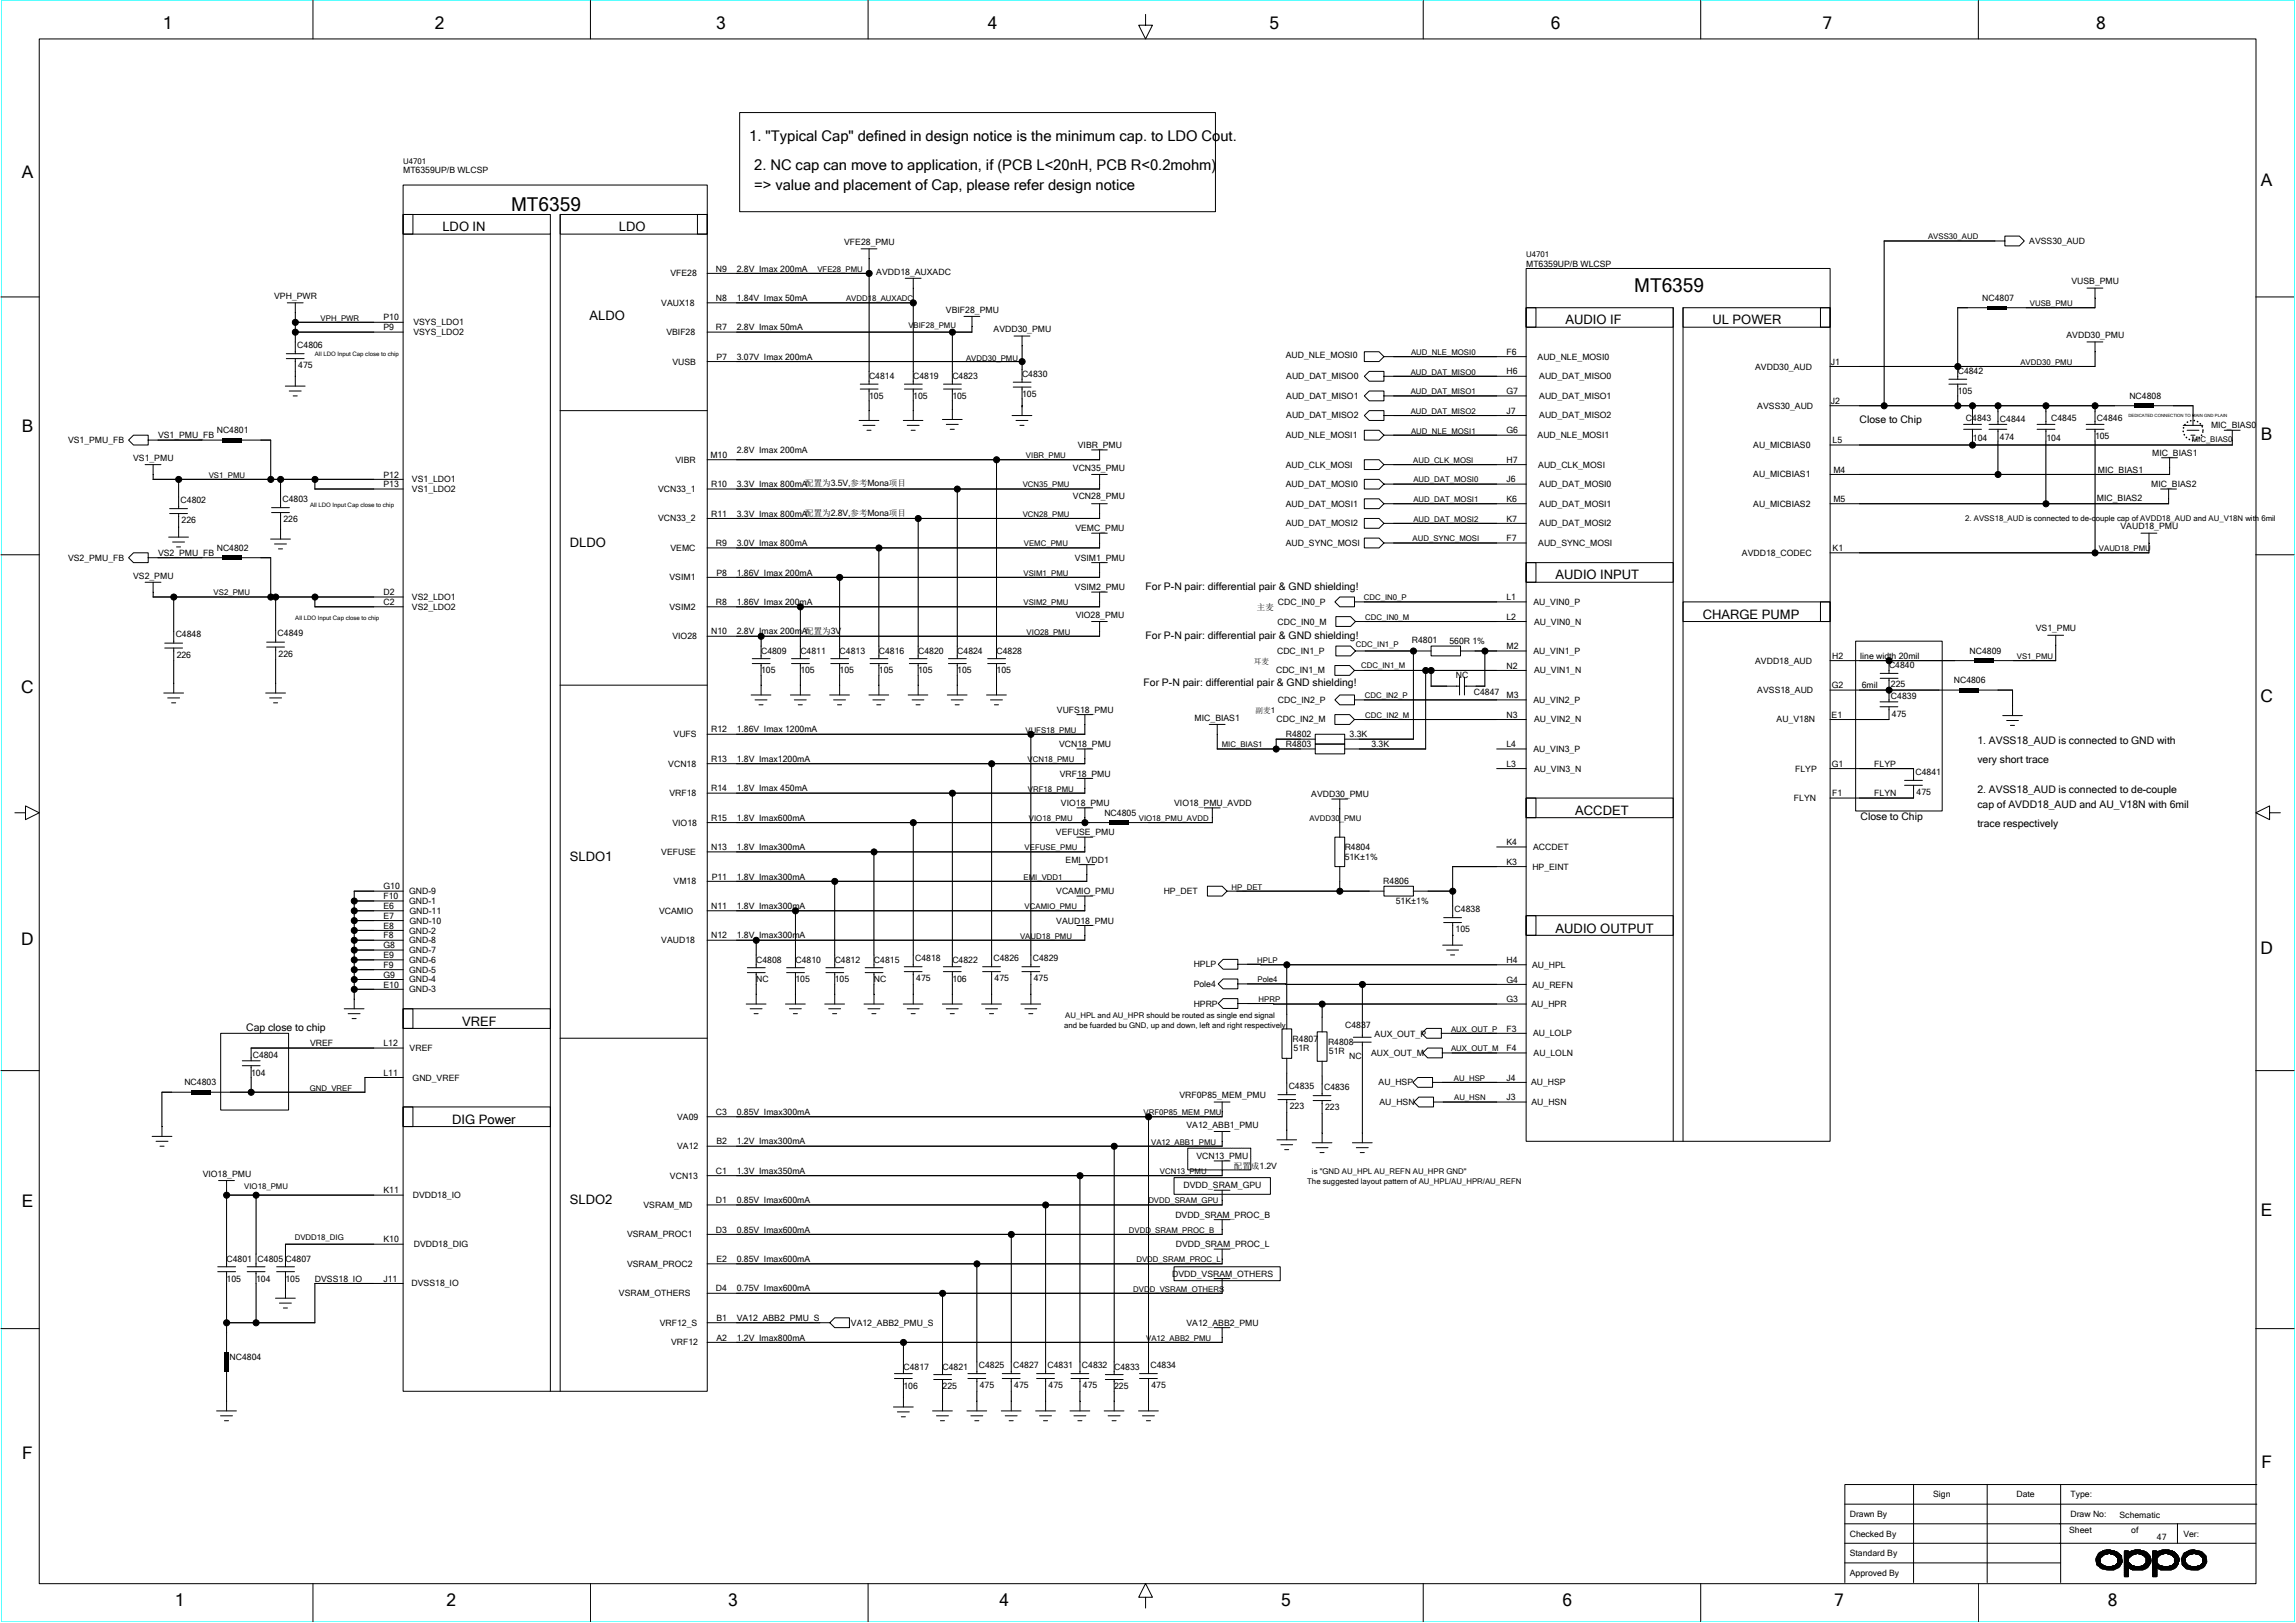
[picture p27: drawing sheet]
<svg xmlns="http://www.w3.org/2000/svg" width="297mm" height="210mm" viewBox="0 0 297 210" stroke-linecap="round" stroke-linejoin="round" font-family="sans-serif">
<defs><g id="words">
<g font-size="2.5">
<text x="66.1" y="27.2">MT6359</text>
<text x="211.4" y="37.8">MT6359</text>
</g>
<g font-size="2.2">
<text x="21.1" y="3.8">1</text>
<text x="56.2" y="3.8">2</text>
<text x="92.7" y="3.8">3</text>
<text x="127.8" y="3.8">4</text>
<text x="164.2" y="3.8">5</text>
<text x="200.6" y="3.8">6</text>
<text x="235.8" y="3.8">7</text>
<text x="271.2" y="3.8">8</text>
<text x="2.8" y="23">A</text>
<text x="292.5" y="24.1">A</text>
<text x="2.8" y="55.8">B</text>
<text x="292.5" y="57">B</text>
<text x="2.7" y="89.7">C</text>
<text x="292.4" y="90.8">C</text>
<text x="2.7" y="122.3">D</text>
<text x="292.4" y="123.5">D</text>
<text x="2.8" y="156.2">E</text>
<text x="292.5" y="157.3">E</text>
<text x="2.9" y="188.8">F</text>
<text x="292.6" y="189.9">F</text>
<text x="22.6" y="207.8">1</text>
<text x="57.8" y="207.8">2</text>
<text x="94.2" y="207.8">3</text>
<text x="129.3" y="207.8">4</text>
<text x="165.7" y="207.8">5</text>
<text x="202.2" y="207.8">6</text>
<text x="237.3" y="207.8">7</text>
<text x="272.7" y="207.8">8</text>
</g>
<g font-size="1.9">
<text x="96.9" y="18.2">1. &quot;Typical Cap&quot; defined in design notice is the minimum cap. to LDO Cout.</text>
<text x="97.6" y="22">2. NC cap can move to application, if (PCB L&lt;20nH, PCB R&lt;0.2mohm)</text>
<text x="97.6" y="24.6">=&gt; value and placement of Cap, please refer design notice</text>
</g>
<g font-size="1.7">
<text x="57.2" y="29.9">LDO IN</text>
<text x="80.1" y="29.9">LDO</text>
<text x="76.3" y="41.3">ALDO</text>
<text x="202.5" y="42">AUDIO IF</text>
<text x="221.5" y="42">UL POWER</text>
<text x="73.7" y="70.8">DLDO</text>
<text x="201.2" y="75">AUDIO INPUT</text>
<text x="220.3" y="80.1">CHARGE PUMP</text>
<text x="203.8" y="105.4">ACCDET</text>
<text x="73.7" y="111.4">SLDO1</text>
<text x="201.2" y="120.6">AUDIO OUTPUT</text>
<text x="59.8" y="132.7">VREF</text>
<text x="58.5" y="145.4">DIG Power</text>
<text x="73.7" y="155.8">SLDO2</text>
</g>
<g font-size="1.3">
<text x="240.6" y="54.7">Close to Chip</text>
<text x="148.2" y="76.3">For P-N pair: differential pair &amp; GND shielding!</text>
<text x="148.2" y="82.7">For P-N pair: differential pair &amp; GND shielding!</text>
<text x="148" y="88.7">For P-N pair: differential pair &amp; GND shielding!</text>
<text x="255.8" y="98.8">very short trace</text>
<text x="255.8" y="96.2">1. AVSS18_AUD is connected to GND with</text>
<text x="240.7" y="106.1">Close to Chip</text>
<text x="255.8" y="107">trace respectively</text>
<text x="255.8" y="104.5">cap of AVDD18_AUD and AU_V18N with 6mil</text>
<text x="255.8" y="102.6">2. AVSS18_AUD is connected to de-couple</text>
<text x="31.9" y="133.4">Cap close to chip</text>
</g>
<g font-size="1.1">
<text x="52.2" y="22.4">MT6359UP/B WLCSP</text>
<text x="86.7" y="35.8">VFE28</text>
<text x="92.6" y="35.1">N9</text>
<text x="95.3" y="35.1">2.8V Imax 200mA</text>
<text x="109.2" y="31.7">VFE28_PMU</text>
<text x="113.4" y="35.5">AVDD18_AUXADC</text>
<text x="197.4" y="34.5">MT6359UP/B WLCSP</text>
<text x="262.5" y="31.6">AVSS30_AUD</text>
<text x="35.5" y="38.7">VPH_PWR</text>
<text x="49.6" y="41.5">P10</text>
<text x="85.6" y="39.6">VAUX18</text>
<text x="92.6" y="38.9">N8</text>
<text x="95.3" y="38.9">1.84V Imax 50mA</text>
<text x="122.4" y="40.4">VBIF28_PMU</text>
<text x="256.5" y="38.9">NC4807</text>
<text x="268" y="36.8">VUSB_PMU</text>
<text x="38.5" y="45">C4806</text>
<text x="38.6" y="47.7">475</text>
<text x="49.6" y="42.7">P9</text>
<text x="53.5" y="42.1">VSYS_LDO1</text>
<text x="53.5" y="43.3">VSYS_LDO2</text>
<text x="86.2" y="43.3">VBIF28</text>
<text x="87" y="47.2">VUSB</text>
<text x="92.6" y="42.7">R7</text>
<text x="92.7" y="46.5">P7</text>
<text x="95.3" y="46.5">3.07V Imax 200mA</text>
<text x="95.3" y="42.7">2.8V Imax 50mA</text>
<text x="128.5" y="43">AVDD30_PMU</text>
<text x="166.3" y="46.3">AUD_NLE_MOSI0</text>
<text x="194.9" y="45.9">F6</text>
<text x="198.9" y="46.5">AUD_NLE_MOSI0</text>
<text x="227.1" y="47.8">AVDD30_AUD</text>
<text x="236.9" y="47.2">J1</text>
<text x="267.4" y="43.8">AVDD30_PMU</text>
<text x="112.4" y="49.1">C4814</text>
<text x="112.4" y="51.6">105</text>
<text x="118.1" y="51.6">105</text>
<text x="118.1" y="49.1">C4819</text>
<text x="123.2" y="49.1">C4823</text>
<text x="123.2" y="51.6">105</text>
<text x="132.2" y="51.4">105</text>
<text x="132.2" y="48.8">C4830</text>
<text x="166.4" y="49.1">AUD_DAT_MISO0</text>
<text x="166.4" y="51.6">AUD_DAT_MISO1</text>
<text x="194.9" y="51">G7</text>
<text x="194.9" y="48.5">H6</text>
<text x="194.9" y="53.5">J7</text>
<text x="199.1" y="49.1">AUD_DAT_MISO0</text>
<text x="199.1" y="51.6">AUD_DAT_MISO1</text>
<text x="227.3" y="52.9">AVSS30_AUD</text>
<text x="236.9" y="52.3">J2</text>
<text x="253.3" y="48.4">C4842</text>
<text x="253.3" y="51">105</text>
<text x="275.5" y="51.6">NC4808</text>
<text x="8.8" y="57.3">VS1_PMU_FB</text>
<text x="17.2" y="59.6">VS1_PMU</text>
<text x="20.4" y="56.7">VS1_PMU_FB</text>
<text x="28" y="56">NC4801</text>
<text x="87.4" y="59.9">VIBR</text>
<text x="91.9" y="59.2">M10</text>
<text x="95.3" y="58.6">2.8V Imax 200mA</text>
<text x="139.4" y="58">VIBR_PMU</text>
<text x="166.3" y="56.7">AUD_NLE_MOSI1</text>
<text x="166.4" y="54.1">AUD_DAT_MISO2</text>
<text x="194.9" y="56.1">G6</text>
<text x="194.9" y="59.9">H7</text>
<text x="198.9" y="56.7">AUD_NLE_MOSI1</text>
<text x="199.1" y="54.1">AUD_DAT_MISO2</text>
<text x="226.8" y="58">AU_MICBIAS0</text>
<text x="237.1" y="57.3">L5</text>
<text x="254.3" y="54.4">C4843</text>
<text x="255.2" y="57.1">104</text>
<text x="258.7" y="57">474</text>
<text x="258.7" y="54.5">C4844</text>
<text x="264.7" y="57.1">104</text>
<text x="265.4" y="54.4">C4845</text>
<text x="271" y="56.8">105</text>
<text x="271.3" y="54.5">C4846</text>
<text x="278.4" y="59">MIC_BIAS1</text>
<text x="286" y="55.4">MIC_BIAS0</text>
<text x="23.4" y="65">C4802</text>
<text x="36.6" y="64.9">C4803</text>
<text x="49.6" y="61.8">P12</text>
<text x="49.6" y="63">P13</text>
<text x="53.3" y="62.4">VS1_LDO1</text>
<text x="53.3" y="63.7">VS1_LDO2</text>
<text x="85.2" y="63.7">VCN33_1</text>
<text x="92" y="63">R10</text>
<text x="95.3" y="63">3.3V Imax 800mA配置为3.5V,参考Mona项目</text>
<text x="138.8" y="60.9">VCN35_PMU</text>
<text x="138.8" y="64.6">VCN28_PMU</text>
<text x="166.3" y="60.5">AUD_CLK_MOSI</text>
<text x="166.3" y="63">AUD_DAT_MOSI0</text>
<text x="166.3" y="65.6">AUD_DAT_MOSI1</text>
<text x="194.9" y="62.4">J6</text>
<text x="194.9" y="64.9">K6</text>
<text x="199" y="60.5">AUD_CLK_MOSI</text>
<text x="199.1" y="65.6">AUD_DAT_MOSI1</text>
<text x="199.1" y="63">AUD_DAT_MOSI0</text>
<text x="226.8" y="61.8">AU_MICBIAS1</text>
<text x="226.8" y="65.6">AU_MICBIAS2</text>
<text x="237.2" y="64.9">M5</text>
<text x="237.2" y="61.2">M4</text>
<text x="271.3" y="64.8">MIC_BIAS2</text>
<text x="271.4" y="61.2">MIC_BIAS1</text>
<text x="278.3" y="63">MIC_BIAS2</text>
<text x="20.4" y="71.9">VS2_PMU_FB</text>
<text x="23.5" y="67.7">226</text>
<text x="28" y="71.3">NC4802</text>
<text x="36.7" y="67.6">226</text>
<text x="85.2" y="67.5">VCN33_2</text>
<text x="86.7" y="71.3">VEMC</text>
<text x="92" y="66.8">R11</text>
<text x="92.6" y="70.7">R9</text>
<text x="95.3" y="70.7">3.0V Imax 800mA</text>
<text x="95.3" y="66.8">3.3V Imax 800mA配置为2.8V,参考Mona项目</text>
<text x="139.1" y="68.7">VEMC_PMU</text>
<text x="166.3" y="68.1">AUD_DAT_MOSI2</text>
<text x="166.3" y="70.7">AUD_SYNC_MOSI</text>
<text x="194.9" y="70">F7</text>
<text x="194.9" y="67.5">K7</text>
<text x="199" y="70.7">AUD_SYNC_MOSI</text>
<text x="199.1" y="68.1">AUD_DAT_MOSI2</text>
<text x="225.4" y="71.9">AVDD18_CODEC</text>
<text x="237.1" y="71.3">K1</text>
<text x="274.3" y="68.5">VAUD18_PMU</text>
<text x="8.8" y="72.6">VS2_PMU_FB</text>
<text x="17.2" y="74.8">VS2_PMU</text>
<text x="49.6" y="77">D2</text>
<text x="53.3" y="77.6">VS2_LDO1</text>
<text x="86.6" y="75.1">VSIM1</text>
<text x="92.7" y="74.5">P8</text>
<text x="95.3" y="74.5">1.86V Imax 200mA</text>
<text x="139.1" y="72.6">VSIM1_PMU</text>
<text x="139.1" y="76.3">VSIM2_PMU</text>
<text x="194.9" y="77.6">L1</text>
<text x="22.7" y="82.4">C4848</text>
<text x="35.9" y="82.3">C4849</text>
<text x="49.6" y="78.3">C2</text>
<text x="53.3" y="78.9">VS2_LDO2</text>
<text x="86.6" y="78.9">VSIM2</text>
<text x="87" y="82.7">VIO28</text>
<text x="92" y="82.1">N10</text>
<text x="92.6" y="78.3">R8</text>
<text x="95.3" y="82.1">2.8V Imax 200mA配置为3V</text>
<text x="95.3" y="78.3">1.86V Imax 200mA</text>
<text x="139.2" y="79.9">VIO28_PMU</text>
<text x="162.6" y="78.9">主麦</text>
<text x="165.3" y="80.8">CDC_IN0_M</text>
<text x="165.3" y="78.3">CDC_IN0_P</text>
<text x="182.6" y="83.2">R4801</text>
<text x="187.5" y="83.3">560R 1%</text>
<text x="194.9" y="80.2">L2</text>
<text x="194.9" y="84">M2</text>
<text x="198.4" y="78.3">AU_VIN0_P</text>
<text x="198.5" y="80.8">AU_VIN0_N</text>
<text x="263.4" y="81.7">VS1_PMU</text>
<text x="22.9" y="85.1">226</text>
<text x="36" y="85">226</text>
<text x="98.5" y="84.6">C4809</text>
<text x="98.5" y="87.1">105</text>
<text x="103.5" y="87.1">105</text>
<text x="103.5" y="84.6">C4811</text>
<text x="108.6" y="84.6">C4813</text>
<text x="108.6" y="87.1">105</text>
<text x="113.7" y="87.1">105</text>
<text x="113.7" y="84.6">C4816</text>
<text x="118.8" y="84.6">C4820</text>
<text x="118.8" y="87.1">105</text>
<text x="123.8" y="87.1">105</text>
<text x="123.8" y="84.6">C4824</text>
<text x="128.9" y="84.6">C4828</text>
<text x="128.9" y="87.1">105</text>
<text x="165.1" y="87.1">CDC_IN1_M</text>
<text x="165.2" y="84.6">CDC_IN1_P</text>
<text x="188.3" y="87.7">NC</text>
<text x="190.7" y="89.9">C4847</text>
<text x="194.9" y="86.5">N2</text>
<text x="198.4" y="84.6">AU_VIN1_P</text>
<text x="198.5" y="87.1">AU_VIN1_N</text>
<text x="227.1" y="85.9">AVDD18_AUD</text>
<text x="227.3" y="89.7">AVSS18_AUD</text>
<text x="237" y="89">G2</text>
<text x="237" y="85.2">H2</text>
<text x="240.7" y="85.2">line width 20mil</text>
<text x="240.9" y="89">6mil</text>
<text x="244.4" y="86.5">C4840</text>
<text x="244.6" y="88.9">225</text>
<text x="252.8" y="88.4">NC4806</text>
<text x="254.8" y="84.6">NC4809</text>
<text x="87.1" y="95.4">VUFS</text>
<text x="92" y="94.8">R12</text>
<text x="95.3" y="94.8">1.86V Imax 1200mA</text>
<text x="136.7" y="92.2">VUFS18_PMU</text>
<text x="154.6" y="93.3">MIC_BIAS1</text>
<text x="165.2" y="93.5">CDC_IN2_M</text>
<text x="165.3" y="91">CDC_IN2_P</text>
<text x="166.3" y="95.4">R4802</text>
<text x="174.6" y="95.4">3.3K</text>
<text x="194.9" y="92.9">N3</text>
<text x="194.9" y="90.3">M3</text>
<text x="198.4" y="91">AU_VIN2_P</text>
<text x="198.5" y="93.5">AU_VIN2_N</text>
<text x="229.8" y="93.5">AU_V18N</text>
<text x="237" y="92.9">E1</text>
<text x="244.6" y="90.4">C4839</text>
<text x="244.8" y="92.7">475</text>
<text x="86.5" y="99.2">VCN18</text>
<text x="92" y="98.6">R13</text>
<text x="95.3" y="98.6">1.8V Imax1200mA</text>
<text x="137" y="96.7">VCN18_PMU</text>
<text x="137.1" y="100.5">VRF18_PMU</text>
<text x="166.3" y="96.6">R4803</text>
<text x="177.4" y="96.7">3.3K</text>
<text x="194.9" y="99.2">L3</text>
<text x="194.9" y="96.7">L4</text>
<text x="198.4" y="97.3">AU_VIN3_P</text>
<text x="198.5" y="99.8">AU_VIN3_N</text>
<text x="232.2" y="99.8">FLYP</text>
<text x="237" y="99.2">G1</text>
<text x="242.5" y="99.2">FLYP</text>
<text x="247.8" y="100.2">C4841</text>
<text x="86.6" y="103">VRF18</text>
<text x="87" y="106.8">VIO18</text>
<text x="92" y="106.2">R15</text>
<text x="92" y="102.4">R14</text>
<text x="95.3" y="102.4">1.8V Imax 450mA</text>
<text x="95.3" y="106.2">1.8V Imax600mA</text>
<text x="137.3" y="104.3">VIO18_PMU</text>
<text x="142.9" y="105.5">NC4805</text>
<text x="151.9" y="104.3">VIO18_PMU_AVDD</text>
<text x="169.6" y="103.1">AVDD30_PMU</text>
<text x="232.1" y="103.7">FLYN</text>
<text x="237" y="103">F1</text>
<text x="242.5" y="103">FLYN</text>
<text x="247.9" y="102.9">475</text>
<text x="85.6" y="110.6">VEFUSE</text>
<text x="92" y="110">N13</text>
<text x="92.1" y="113.8">P11</text>
<text x="95.3" y="110">1.8V Imax300mA</text>
<text x="95.3" y="113.8">1.8V Imax300mA</text>
<text x="136.6" y="108.1">VEFUSE_PMU</text>
<text x="137.9" y="111.6">EMI_VDD1</text>
<text x="174" y="110">R4804</text>
<text x="174" y="111.2">51K±1%</text>
<text x="194.9" y="109.3">K4</text>
<text x="194.9" y="111.9">K3</text>
<text x="198.2" y="112.5">HP_EINT</text>
<text x="198.3" y="110">ACCDET</text>
<text x="49.6" y="118.9">E7</text>
<text x="49.6" y="117.6">E6</text>
<text x="49.6" y="115.1">G10</text>
<text x="49.6" y="116.3">F10</text>
<text x="52.9" y="117">GND-1</text>
<text x="52.9" y="115.7">GND-9</text>
<text x="53" y="118.2">GND-11</text>
<text x="53" y="119.5">GND-10</text>
<text x="85.3" y="118.2">VCAMIO</text>
<text x="87.1" y="114.4">VM18</text>
<text x="92" y="117.6">N11</text>
<text x="95.3" y="117.6">1.8V Imax300mA</text>
<text x="136.6" y="119.5">VAUD18_PMU</text>
<text x="136.6" y="115.7">VCAMIO_PMU</text>
<text x="150.6" y="115.7">HP_DET</text>
<text x="179" y="114.4">R4806</text>
<text x="180.6" y="117">51K±1%</text>
<text x="188.2" y="118">C4838</text>
<text x="49.6" y="122.7">G8</text>
<text x="49.6" y="121.4">F8</text>
<text x="49.6" y="120.1">E8</text>
<text x="49.6" y="125.2">F9</text>
<text x="49.6" y="124">E9</text>
<text x="52.9" y="120.8">GND-2</text>
<text x="52.9" y="122">GND-8</text>
<text x="52.9" y="123.3">GND-7</text>
<text x="52.9" y="124.6">GND-6</text>
<text x="52.9" y="125.9">GND-5</text>
<text x="85.6" y="122">VAUD18</text>
<text x="92" y="121.4">N12</text>
<text x="95.3" y="121.4">1.8V Imax300mA</text>
<text x="97.8" y="124.6">C4808</text>
<text x="102.9" y="124.6">C4810</text>
<text x="108" y="124.6">C4812</text>
<text x="113.1" y="124.6">C4815</text>
<text x="118.4" y="124.3">C4818</text>
<text x="123.2" y="124.6">C4822</text>
<text x="128.5" y="124.3">C4826</text>
<text x="133.6" y="124.3">C4829</text>
<text x="154.4" y="125.1">HPLP</text>
<text x="188.3" y="120.6">105</text>
<text x="194.9" y="124.6">H4</text>
<text x="198.2" y="125.2">AU_HPL</text>
<text x="49.6" y="127.8">E10</text>
<text x="49.6" y="126.5">G9</text>
<text x="52.9" y="127.1">GND-4</text>
<text x="52.9" y="128.4">GND-3</text>
<text x="97.8" y="127.1">NC</text>
<text x="102.9" y="127.1">105</text>
<text x="108" y="127.1">105</text>
<text x="113.1" y="127.1">NC</text>
<text x="118.5" y="127">475</text>
<text x="123.2" y="127.1">106</text>
<text x="128.7" y="127">475</text>
<text x="133.7" y="127">475</text>
<text x="154.4" y="127.7">Pole4</text>
<text x="154.4" y="130.2">HPRP</text>
<text x="194.9" y="127.1">G4</text>
<text x="194.9" y="129.7">G3</text>
<text x="198.1" y="130.3">AU_HPR</text>
<text x="198.3" y="127.8">AU_REFN</text>
<text x="32.7" y="136.8">C4804</text>
<text x="40.1" y="135.4">VREF</text>
<text x="49.6" y="135.4">L12</text>
<text x="53" y="136">VREF</text>
<text x="167.2" y="134.8">R4807</text>
<text x="167.4" y="136">51R</text>
<text x="171.8" y="135.1">R4808</text>
<text x="171.9" y="136.4">51R</text>
<text x="174" y="133">C4837</text>
<text x="174.5" y="137">NC</text>
<text x="177.4" y="136.6">AUX_OUT_M</text>
<text x="177.8" y="134.2">AUX_OUT_P</text>
<text x="194.9" y="136">F4</text>
<text x="194.9" y="133.5">F3</text>
<text x="198.3" y="134.1">AU_LOLP</text>
<text x="198.4" y="136.6">AU_LOLN</text>
<text x="23.9" y="140.4">NC4803</text>
<text x="32.5" y="139.1">104</text>
<text x="49.6" y="139.2">L11</text>
<text x="53.4" y="139.8">GND_VREF</text>
<text x="152.6" y="142.1">VRF0P85_MEM_PMU</text>
<text x="166.7" y="140.9">C4835</text>
<text x="166.9" y="143.5">223</text>
<text x="171.3" y="141">C4836</text>
<text x="171.4" y="143.7">223</text>
<text x="178.3" y="140.4">AU_HSP</text>
<text x="178.5" y="143">AU_HSN</text>
<text x="194.9" y="142.3">J3</text>
<text x="194.9" y="139.8">J4</text>
<text x="198.1" y="140.4">AU_HSP</text>
<text x="198.1" y="143">AU_HSN</text>
<text x="87.6" y="144.9">VA09</text>
<text x="87.6" y="148.7">VA12</text>
<text x="92.6" y="144.3">C3</text>
<text x="92.7" y="148.1">B2</text>
<text x="95.3" y="148.1">1.2V Imax300mA</text>
<text x="95.3" y="144.3">0.85V Imax300mA</text>
<text x="153.5" y="145.9">VA12_ABB1_PMU</text>
<text x="154.8" y="150">VCN13_PMU</text>
<text x="26.2" y="152.2">VIO18_PMU</text>
<text x="49.6" y="154.4">K11</text>
<text x="53.4" y="155">DVDD18_IO</text>
<text x="86.7" y="152.5">VCN13</text>
<text x="92.6" y="155.7">D1</text>
<text x="92.6" y="151.9">C1</text>
<text x="95.3" y="151.9">1.3V Imax350mA</text>
<text x="95.3" y="155.7">0.85V Imax600mA</text>
<text x="153.1" y="153.8">DVDD_SRAM_GPU</text>
<text x="159.6" y="151.2">配置成1.2V</text>
<text x="49.6" y="160.7">K10</text>
<text x="53.5" y="161.4">DVDD18_DIG</text>
<text x="81.1" y="160.1">VSRAM_PROC1</text>
<text x="83.2" y="156.3">VSRAM_MD</text>
<text x="92.6" y="159.5">D3</text>
<text x="95.3" y="159.5">0.85V Imax600mA</text>
<text x="152.1" y="157.5">DVDD_SRAM_PROC_B</text>
<text x="152.1" y="161.4">DVDD_SRAM_PROC_L</text>
<text x="29.3" y="165.8">105</text>
<text x="29.3" y="163.3">C4801 C4805 C4807</text>
<text x="33.1" y="165.8">104</text>
<text x="36.9" y="165.8">105</text>
<text x="40.7" y="165.8">DVSS18_IO</text>
<text x="49.6" y="165.8">J11</text>
<text x="53.3" y="166.4">DVSS18_IO</text>
<text x="80.1" y="167.7">VSRAM_OTHERS</text>
<text x="81.1" y="163.9">VSRAM_PROC2</text>
<text x="92.6" y="167.1">D4</text>
<text x="92.7" y="163.3">E2</text>
<text x="95.3" y="167.1">0.75V Imax600mA</text>
<text x="95.3" y="163.3">0.85V Imax600mA</text>
<text x="151.7" y="165.2">DVDD_VSRAM_OTHERS</text>
<text x="85.4" y="171.5">VRF12_S</text>
<text x="92.7" y="170.9">B1</text>
<text x="92.7" y="173.4">A2</text>
<text x="95.3" y="170.9">VA12_ABB2_PMU_S</text>
<text x="95.3" y="173.4">1.2V Imax800mA</text>
<text x="110.1" y="171.5">VA12_ABB2_PMU_S</text>
<text x="153.5" y="171.5">VA12_ABB2_PMU</text>
<text x="29.7" y="176">NC4804</text>
<text x="86.8" y="174.1">VRF12</text>
<text x="116.9" y="179.7">106</text>
<text x="116.9" y="177.2">C4817</text>
<text x="121.9" y="179.7">225</text>
<text x="121.9" y="177.2">C4821</text>
<text x="126.6" y="177">C4825</text>
<text x="126.8" y="179.6">475</text>
<text x="131.1" y="177">C4827</text>
<text x="131.2" y="179.6">475</text>
<text x="135.5" y="177">C4831</text>
<text x="135.7" y="179.6">475</text>
<text x="140" y="177">C4832</text>
<text x="140.1" y="179.6">475</text>
<text x="144.1" y="179.7">225</text>
<text x="144.1" y="177.2">C4833</text>
<text x="148.8" y="177">C4834</text>
<text x="149" y="179.6">475</text>
<text x="239.3" y="196.3">Drawn By</text>
<text x="250.1" y="193.7">Sign</text>
<text x="260.9" y="193.7">Date</text>
<text x="267.9" y="193.7">Type:</text>
<text x="267.9" y="196.3">Draw No:</text>
<text x="274.2" y="196.4">Schematic</text>
<text x="239.3" y="198.8">Checked By</text>
<text x="239.3" y="201.3">Standard By</text>
<text x="239.3" y="203.9">Approved By</text>
<text x="267.7" y="198.3">Sheet</text>
<text x="275.7" y="198.3">of</text>
<text x="279" y="199.2">47</text>
<text x="282.5" y="198.8">Ver:</text>
</g>
<g font-size="1">
<text x="52.2" y="21.2">U4701</text>
<text x="105.7" y="35.2">VFE28_PMU</text>
<text x="197.4" y="33.3">U4701</text>
<text x="249.4" y="31">AVSS30_AUD</text>
<text x="41.5" y="41.5">VPH_PWR</text>
<text x="109.4" y="39">AVDD18_AUXADC</text>
<text x="262.6" y="39.6">VUSB_PMU</text>
<text x="117.5" y="42.4">VBIF28_PMU</text>
<text x="125" y="46.7">AVDD30_PMU</text>
<text x="182.6" y="45.9">AUD_NLE_MOSI0</text>
<text x="261.4" y="47.2">AVDD30_PMU</text>
<text x="182.5" y="53.6">AUD_DAT_MISO2</text>
<text x="182.5" y="51">AUD_DAT_MISO1</text>
<text x="182.5" y="48.5">AUD_DAT_MISO0</text>
<text x="132.7" y="59.3">VIBR_PMU</text>
<text x="182.6" y="56.1">AUD_NLE_MOSI1</text>
<text x="182.8" y="59.9">AUD_CLK_MOSI</text>
<text x="283.5" y="57.2">MIC_BIAS0</text>
<text x="27" y="61.8">VS1_PMU</text>
<text x="132.3" y="63.1">VCN35_PMU</text>
<text x="182.9" y="62.4">AUD_DAT_MOSI0</text>
<text x="182.9" y="65">AUD_DAT_MOSI1</text>
<text x="132.3" y="66.9">VCN28_PMU</text>
<text x="132.5" y="70.7">VEMC_PMU</text>
<text x="182.7" y="70">AUD_SYNC_MOSI</text>
<text x="182.9" y="67.5">AUD_DAT_MOSI2</text>
<text x="254.3" y="67.4">2. AVSS18_AUD is connected to de-couple cap of AVDD18_AUD and AU_V18N with 6mil</text>
<text x="271.5" y="71.3">VAUD18_PMU</text>
<text x="27.6" y="77">VS2_PMU</text>
<text x="132.4" y="74.5">VSIM1_PMU</text>
<text x="176.4" y="77.7">CDC_IN0_P</text>
<text x="132.4" y="78.3">VSIM2_PMU</text>
<text x="132.8" y="82.1">VIO28_PMU</text>
<text x="175.4" y="83.8">CDC_IN1_P</text>
<text x="176.6" y="80.2">CDC_IN0_M</text>
<text x="162.2" y="85.9">耳麦</text>
<text x="176.1" y="86.4">CDC_IN1_M</text>
<text x="260.9" y="85.3">VS1_PMU</text>
<text x="132.7" y="94.8">VUFS18_PMU</text>
<text x="162.4" y="92.2">副麦1</text>
<text x="176.6" y="90.3">CDC_IN2_P</text>
<text x="176.6" y="92.9">CDC_IN2_M</text>
<text x="132.9" y="98.6">VCN18_PMU</text>
<text x="158.1" y="96.7">MIC_BIAS1</text>
<text x="133" y="102.4">VRF18_PMU</text>
<text x="133.1" y="106.2">VIO18_PMU</text>
<text x="147.3" y="106.2">VIO18_PMU_AVDD</text>
<text x="169.4" y="106.2">AVDD30_PMU</text>
<text x="132.4" y="113.8">EMI_VDD1</text>
<text x="132.6" y="110">VEFUSE_PMU</text>
<text x="132.6" y="117.6">VCAMIO_PMU</text>
<text x="159.3" y="115.1">HP_DET</text>
<text x="132" y="121.4">VAUD18_PMU</text>
<text x="162.7" y="124.5">HPLP</text>
<text x="137.8" y="131.7">AU_HPL and AU_HPR should be routed as single end signal</text>
<text x="162.7" y="127.1">Pole4</text>
<text x="162.8" y="129.6">HPRP</text>
<text x="137.7" y="133">and be fuarded bu GND, up and down, left and right respectively</text>
<text x="187.7" y="133.5">AUX_OUT_P</text>
<text x="187.7" y="136">AUX_OUT_M</text>
<text x="40.1" y="141.1">GND_VREF</text>
<text x="188.1" y="139.8">AU_HSP</text>
<text x="188.1" y="142.4">AU_HSN</text>
<text x="148" y="144.3">VRF0P85_MEM_PMU</text>
<text x="148.9" y="148.1">VA12_ABB1_PMU</text>
<text x="31.6" y="153.8">VIO18_PMU</text>
<text x="148.6" y="155.7">DVDD_SRAM_GPU</text>
<text x="150.1" y="151.9">VCN13_PMU</text>
<text x="169.1" y="153.1">The suggested layout pattern of AU_HPL/AU_HPR/AU_REFN</text>
<text x="169.7" y="151.9">is &quot;GND AU_HPL AU_REFN AU_HPR GND&quot;</text>
<text x="38.1" y="160.4">DVDD18_DIG</text>
<text x="146" y="159.5">DVDD_SRAM_PROC_B</text>
<text x="146.6" y="167.1">DVDD_VSRAM_OTHERS</text>
<text x="147" y="163.3">DVDD_SRAM_PROC_L</text>
<text x="148.3" y="173.5">VA12_ABB2_PMU</text>
</g>
<g font-size=".8">
<text x="40.7" y="46">All LDO Input Cap close to chip</text>
<text x="40.1" y="65.5">All LDO Input Cap close to chip</text>
<text x="38.2" y="80.3">All LDO Input Cap close to chip</text>
</g>
<text font-size=".6" x="275.4" y="53.9">DEDICATED CONNECTION TO MAIN GND PLAIN</text>
</g></defs>
<path d="M.1 0h296.8v209.8h-296.8z" fill="none" stroke="#0ff" stroke-width=".13"/>
<g fill="#000">
<path d="M112.4 33.5v1.9zM118.1 37.3v1.9zM253.3 39.8h1.2zM257.1 39.6h2.5v.5h-2.5zM271 38.5v1.3zM28.7 56.7h2.5v.5h-2.5zM33.8 56.9h1.2zM38.2 48v.7zM38.2 40.4v1.3zM38.2 41.7v1.3zM38.2 43v1.2zM112.4 51.9v1.2z"/>
<path d="M118.1 51.9v1.2zM123.2 51.9v1.1zM125.7 42.2v.8zM132.2 52.5v.1zM132.2 51.6v1zM132.2 46.8v1zM253.3 51.2v1.3zM253.3 52.5h1.9zM255.2 57.1v.5zM255.2 52.5v.8zM258.5 52.5v.8zM264.7 52.5v.8z"/>
<path d="M271 45.5v1.9zM271 52.5v.8zM276.1 52.2h2.6v.6h-2.6zM283.7 52.5v1.3zM288.8 56.9v.7zM19.8 61.4v.6zM19.8 76.6v.6zM23.1 68.1v.1zM28.7 71.9h2.5v.5h-2.5zM33.8 72.2h1.2zM35 62h1.3zM35 77.2h.7z"/>
<path d="M36.3 68v.5zM40.7 62v1.3zM40.7 77.2v1.3zM142.3 62.6v.7zM142.3 66.4v.7zM142.3 70.3v.6zM142.3 74.1v.6zM142.3 77.9v.6zM278 70.3v1.2zM280.6 64.5v.7zM280.7 60.5v.9zM98.5 87.4v1.2z"/>
<path d="M98.5 82.3v1.3zM103.5 87.4v1.2zM108.6 87.4v1.2zM113.7 87.4v1.2zM118.8 87.4v1.2zM123.8 87.4v1.2zM128.9 87.4v1.2zM140.4 93.7v1.3zM140.4 98.2v.6zM142.3 81.7v.6zM157.5 95v1.9zM165.1 95.6v1.3z"/>
<path d="M182.9 84.2h.3zM184.4 86.7h.7zM190.8 84.2h1.3zM191 88.8h1.1zM192.1 84.2h1.5zM253.4 89h2.6v.6h-2.6zM255.4 85.2h2.6v.5h-2.6zM258.5 89.3h1.9zM45.8 119.1v1.3zM45.8 117.8v1.3zM45.8 116.6v1.2zM45.8 115.3v1.3z"/>
<path d="M140.4 102v.6zM140.4 105.8v.6zM140.4 106.4h.6zM140.4 109.6v.6zM140.4 117.2v.6zM140.6 113.1v.9zM143.5 106.2h2.6v.5h-2.6zM156.8 105.8v.6zM173.3 104.6v1.8zM173.3 114v1.3zM187.9 115.3v1.9zM32.5 139.4v1.9z"/>
<path d="M45.8 128v1.3zM45.8 126.7v1.3zM45.8 125.5v1.2zM45.8 124.2v1.3zM45.8 122.9v1.3zM45.8 121.6v1.3zM45.8 120.4v1.2zM47.2 139.4h1.2zM47.2 139.4v1.9zM97.8 127.4v1.2zM97.8 121.6v1.9zM102.9 127.4v1.2z"/>
<path d="M108 127.4v1.2zM113.1 127.4v1.2zM118.1 127.4v1.2zM123.2 127.4v1.2zM128.3 127.4v1.2zM133.4 127.4v1.2zM140.4 121v.6zM161.4 124.8h1.7zM166.5 138.8v1.3zM171 129.9v1.7zM171 139.2v1zM21 141.3h1.2z"/>
<path d="M24.8 141.1h2.5v.5h-2.5zM29.3 154v.6zM158.1 159.1v.6zM158.1 143.8v.7zM158.1 147.7v.6zM158.1 151.5v.6zM158.1 155.3v.6zM29.1 174.9h.5v2.6h-.5zM29.3 171.1v1.3zM36.9 166.1v.6zM36.9 161v1.2zM158.1 162.9v.6z"/>
<path d="M158.1 166.7v.6zM158.1 173v.7zM29.3 180v1.3zM116.9 180v.8zM121.9 180v1.3zM126.4 180v1.3zM130.8 180v1.3zM135.3 180v1.3zM139.7 180v1.3zM144.1 180v1.3zM148.6 180v1.3z"/>
</g>
<g fill="none" stroke="#000" stroke-width=".13">
<path d="M5.1 5h286.8v199.9h-286.8zM40.5 .1v4.9M76.4 .1v4.9M95.7 14.6h61.5v12.8h-61.5zM112.3 .1v4.9M148.2 1.9v1.4h.9l-.9 1.7-.9-1.7h.9M184.1 .1v4.9M220 .1v4.9M255.9 .1v4.9M.1 38.4h5M37.2 39.2h2M38.2 39.2v6.6"/>
<path d="M52.2 23.9h39.3v156.1h-39.3zM52.2 27.7h19v2.6h-19zM52.2 27.7h1.2v2.6h-1.2zM71.2 30.3v149.7M72.5 27.7h19v2.6h-19zM72.5 27.7v152.3M90.2 27.7h1.3v2.6h-1.3zM91.5 39.2h26.6M91.5 35.4h20.9M111.4 32.2h2.1M112.4 32.2v17.5M117.1 36h2.1"/>
<path d="M118.1 36v13.7M197.4 39.8h19.1v2.5h-19.1zM197.4 39.8h1.3v2.5h-1.3zM197.4 34.7h39.4v113h-39.4zM216.5 39.8v107.9M217.7 39.8h19.1v2.5h-19.1zM217.7 39.8v107.9M235.5 39.8h1.3v2.5h-1.3zM253.3 39.8h3.8M253.3 39.8v9.3M259.4 30.5h1.9l.6 .7-.6 .6h-1.9zM259.4 31.2h-15.7l.1 21.3"/>
<path d="M259.6 39.8h11.4M270 37.3h2.1M271 37.3v2.5M291.8 38.4h5M17.3 56.3h1.9v1.3h-1.9l-.7-.7zM19.2 56.9h9.5M31.2 56.9h3.8v5.1M36.9 50h2.6M37 46.4h2.3M37 45.8h2.3M37.4 50.6h1.6M37.9 51.2h.6"/>
<path d="M38.2 43h14M38.2 41.7h14M38.2 46.4v3.6M72.5 53.1h19M91.5 46.8h40.7M91.5 59.5h50.8M111.1 54.4h2.6M111.3 49.7h2.3M111.3 50.3h2.3M111.7 55h1.5M112.2 55.7h.5M112.4 50.3v4.1"/>
<path d="M116.9 54.4h2.5M117 49.7h2.3M117 50.3h2.3M117.4 55h1.5M117.9 55.7h.5M118.1 50.3v4.1M121.9 54.3h2.6M122.1 49.7h2.3M122.1 50.3h2.3M122.4 54.9h1.6M122.9 55.5h.6M123.2 43v6.7"/>
<path d="M123.2 50.3v4M124.7 40.9h2.1M125.7 40.9v2.1h-34.2M128.9 59.5v25.7M130.9 53.8h2.6M131.1 49.4h2.3M131.1 50.1h2.3M131.2 43.5h2M131.4 54.4h1.6M131.9 55h.6M132.2 43.5v5.9M132.2 50.1v3.7"/>
<path d="M141.2 58.2h2.1M142.3 58.2v1.3M176.5 45.5h1.9l.6 .6-.6 .7h-1.9zM176.5 55.7h1.9l.6 .6-.6 .6h-1.9zM176.5 59.5h1.9l.6 .6-.6 .6h-1.9zM177.1 48h1.9v1.3h-1.9l-.6-.6zM177.1 50.6h1.9v1.3h-1.9l-.6-.7zM177.1 53.1h1.9v1.3h-1.9l-.6-.6zM179 51.2h18.5M179 53.8h18.5M179 46.1h18.5M179 48.7h18.5"/>
<path d="M179 56.3h18.5M236.7 52.5h39.4M236.7 47.4h34.3M236.7 57.6h52.1M252.1 49.7h2.3M252.1 49.1h2.3M253.3 49.7v2.8M254 54.9h2.3M254 55.5h2.3M255.2 52.5v2.4M255.2 55.5v2.1M257.3 54.9h2.3"/>
<path d="M257.3 55.5h2.3M258.5 52.5v2.4M258.5 55.5v5.9M263.5 54.9h2.4M263.5 55.5h2.4M264.7 52.5v2.4M264.7 55.5v9.7M269.9 54.9h2.3M269.9 55.5h2.3M270 44.2h2.1M271 44.2v3.2M271 52.5v2.4"/>
<path d="M271 55.5v16M278.6 52.5h5.1v2.5M279.7 59.2h2M280.7 59.2v2.2M282.4 55h2.6M283 55.7h1.5M283.4 56.3h.6M287.8 55.7h2M288.8 55.7v1.9M.1 71.8h5M17.3 71.5h1.9v1.3h-1.9l-.7-.6zM18.8 60.1h2"/>
<path d="M18.8 75.3h2M19.8 77.2h32.4M19.8 60.1v1.9h32.4M19.8 75.3v2M21.8 69.5h2.6M21.9 66.4h2.4M21.9 65.8h2.4M22.3 70.1h1.6M22.5 77.2v6M22.8 70.8h.6M23.1 62v3.8M23.1 66.4v3.1"/>
<path d="M28.7 72.2h-9.5M31.2 72.2h3.8v5.1M35 69.7h2.6M35.1 66.3h2.3M35.1 65.7h2.3M35.5 70.4h1.6M35.7 77.2v5.9M36 71h.6M36.3 62v3.7M36.3 66.3v3.4M40.7 63.3h11.5M40.7 78.5h11.5"/>
<path d="M40.7 62v1.3M40.7 77.2v1.3M91.5 63.3h50.8M91.5 67.1h50.8M91.5 78.5h50.8M103.5 78.5v6.7M108.6 74.7v10.5M113.7 70.9v14.3M118.8 67.1v18.1M123.8 63.3v21.9M141.2 61.4h2.1M141.2 65.2h2.1"/>
<path d="M141.2 69h2.1M141.2 72.8h2.1M141.2 76.6h2.1M142.3 61.4v1.9M142.3 65.2v1.9M142.3 69v1.9h-50.8M142.3 72.8v1.9h-50.8M142.3 76.6v1.9M172.8 79.8h1.9l.7 .6-.7 .6h-1.9zM173.3 77.2h1.9v1.3h-1.9l-.6-.6zM175.2 77.9h22.3M176.5 64.5h1.9l.6 .7-.6 .6h-1.9z"/>
<path d="M176.5 67.1h1.9l.6 .6-.6 .6h-1.9zM176.5 69.6h1.9l.6 .7-.6 .6h-1.9zM176.5 62h1.9l.6 .6-.6 .7h-1.9zM179 60.1h18.5M179 65.2h18.5M179 67.7h18.5M179 70.3h18.5M179 62.6h18.5M197.4 72.8h1.3v2.5h-1.3zM197.4 72.8h19.1v2.5h-19.1zM217.7 77.9h19.1v2.5h-19.1zM235.5 77.9h1.3v2.5h-1.3z"/>
<path d="M236.7 61.4h44M236.7 65.2h43.9M236.7 71.5h41.3M277 69h2M278 69v2.5M279.5 63.3h2.1M280.6 63.3v1.9M291.8 71.8h5M21.2 89.7h2.5M21.3 83.8h2.3M21.3 83.2h2.3M21.7 90.3h1.5"/>
<path d="M22.2 90.9h.5M22.5 83.8v5.9M34.4 89.7h2.5M34.5 83.7h2.3M34.5 83.1h2.3M34.9 90.3h1.5M35.4 90.9h.5M35.7 83.7v6M72.5 88.6h19M91.5 95h48.9M91.5 82.3h50.8M91.5 98.8h48.9"/>
<path d="M97.2 89.9h2.5M97.3 85.2h2.3M97.3 85.9h2.3M97.7 90.6h1.5M98.2 91.2h.5M98.5 82.3v2.9M98.5 85.9v4M102.3 89.9h2.5M102.4 85.2h2.3M102.4 85.9h2.3M102.8 90.6h1.5M103.3 91.2h.5"/>
<path d="M103.5 85.9v4M107.3 89.9h2.6M107.5 85.2h2.3M107.5 85.9h2.3M107.8 90.6h1.6M108.3 91.2h.6M108.6 85.9v4M112.4 89.9h2.6M112.6 85.2h2.3M112.6 85.9h2.3M112.9 90.6h1.6M113.4 91.2h.6"/>
<path d="M113.7 85.9v4M117.5 89.9h2.5M117.6 85.2h2.3M117.6 85.9h2.3M118 90.6h1.5M118.5 91.2h.5M118.8 85.9v4M122.6 89.9h2.5M122.7 85.2h2.3M122.7 85.9h2.3M123.1 90.6h1.5M123.6 91.2h.5"/>
<path d="M123.8 85.9v4M127.6 89.9h2.6M127.8 85.2h2.3M127.8 85.9h2.3M128.1 90.6h1.6M128.3 98.8v26.3M128.6 91.2h.6M128.9 85.9v4M133.4 95v30.1M139.3 92.5h2.1M139.3 96.9h2.1M140.4 92.5v2.5"/>
<path d="M140.4 96.9v1.9M141.2 80.4h2.1M142.3 80.4v1.9M156.4 93.7h2.1M157.5 96.9h12.7M157.5 93.7v3.2M165.1 95.6h5.1M165.1 95.6v1.3M170.2 96.3h3.8v1.2h-3.8zM170.2 95h3.8v1.3h-3.8zM172.7 86.1h1.9l.6 .6-.6 .7h-1.9zM172.7 92.5h1.9l.6 .6-.6 .6h-1.9z"/>
<path d="M172.8 83.6h1.9l.7 .6-.7 .7h-1.9zM173.3 89.9h1.9v1.3h-1.9l-.6-.6zM173.9 96.9h10.5M175.2 86.7h22.3M175.2 93.1h22.3M175.2 90.6h22.3M175.3 80.4h22.2M175.3 84.2h9.9M182.9 84.2v11.4h-9M184.4 86.7v10.2M185.1 86.7v2.1h3.7M185.1 83.6h3.9v1.3h-3.9z"/>
<path d="M188.8 87.6v2.3M188.9 84.2h8.6M189.5 87.6v2.3M192.1 84.2v4.6h-2.6M193.6 96.9h3.9M193.6 99.4h3.9M236.7 99.4h10.9v1.6M236.7 85.5h18.8M240.1 83h11.2v21.9h-11.2zM243.2 91.4h2.3M243.2 90.8h2.3M243.2 87.1h2.4"/>
<path d="M243.2 87.8h2.4M244.4 91.4v1.7h-7.7M244.4 85.5v1.6M244.4 87.8v3M253.4 89.3h-16.7M255.9 89.3h4.5v3.3M259.1 92.6h2.5M259.6 93.2h1.5M260.1 93.9h.5M264.9 82.2h2.1M266 82.2v3.3h-8M1.9 105.2h1.4v-.9l1.8 .9-1.8 .8v-.8"/>
<path d="M45.8 115.3h6.4M45.8 117.8h6.4M45.8 119.1h6.4M45.8 116.6h6.4M45.8 115.3v15.2M91.5 106.4h52M91.5 117.8h48.9M91.5 114h49.1M102.9 117.8v7.4M108 114v11.2M113.1 110.2v15M118.1 106.4v18.7"/>
<path d="M123.2 102.6v22.5M139.3 100.7h2.1M139.3 104.5h2.1M139.3 119.7h2.1M139.3 108.3h2.1M139.3 115.9h2.1M139.6 111.9h2M140.4 100.7v1.9h-48.9M140.4 104.5v1.9M140.4 108.3v1.9h-48.9M140.4 115.9v2M140.4 119.7v2"/>
<path d="M140.6 111.9v2.1M155.8 104.5h2.1M156.2 114.7h1.9l.6 .6-.6 .6h-1.9zM156.8 104.5v1.9h-10.8M158.7 115.3h20.4M172.3 103.4h2M172.7 108.3h1.3v3.8h-1.3zM173.3 103.4v4.9M173.3 112.1v3.2M179 114.7h3.9v1.2h-3.9zM182.8 115.3h5.1M186.8 119.4h2.3"/>
<path d="M186.8 118.7h2.3M187.9 112.1h9.6M187.9 112.1v6.6M187.9 119.4v2.9M193.6 109.6h3.9M197.4 103.3h1.3v2.5h-1.3zM197.4 103.3h19.1v2.5h-19.1zM197.4 118.5h1.3v2.5h-1.3zM197.4 118.5h19.1v2.5h-19.1zM246.4 101.6h2.3M246.4 101h2.3M247.6 101.6v1.7h-10.9"/>
<path d="M293.6 105.2v-.9l-1.8 .9 1.8 .8v-.8h1.4M.1 138.5h5M28.6 133.7h8.7v9.9h-8.7zM31.3 137.2h2.4M31.3 137.9h2.4M32.5 137.9v3.4M44.5 130.5h2.6M45 131.1h1.6M45.5 131.8h.6M45.8 122.9h6.4M45.8 120.4h6.4M45.8 121.6h6.4"/>
<path d="M45.8 124.2h6.4M45.8 125.5h6.4M45.8 126.7h6.4M45.8 128h6.4M47.2 139.4h5M47.2 139.4v1.9M52.2 130.5h1.2v2.6h-1.2zM52.2 130.5h19v2.6h-19zM52.2 135.6h-19.7v1.6M72.5 134.3h19M91.5 121.6h48.9M96.5 129.9h2.6"/>
<path d="M96.7 125.2h2.3M96.7 125.8h2.3M97 130.5h1.6M97.6 131.1h.5M97.8 121.6v3.6M97.8 125.8v4.1M101.6 129.9h2.6M101.8 125.2h2.3M101.8 125.8h2.3M102.1 130.5h1.6M102.6 131.1h.6M102.9 125.8v4.1"/>
<path d="M106.7 129.9h2.6M106.8 125.2h2.4M106.8 125.8h2.4M107.2 130.5h1.6M107.7 131.1h.5M108 125.8v4.1M111.8 129.9h2.5M111.9 125.2h2.3M111.9 125.8h2.3M112.3 130.5h1.5M112.8 131.1h.5M113.1 125.8v4.1"/>
<path d="M116.9 129.9h2.5M117 125.7h2.3M117 125.1h2.3M117.4 130.5h1.5M117.9 131.1h.5M118.1 125.7v4.2M121.9 129.9h2.6M122 125.7h2.4M122 125.1h2.4M122.4 130.5h1.6M122.9 131.1h.6M123.2 125.7v4.2"/>
<path d="M127 129.9h2.6M127.1 125.7h2.3M127.1 125.1h2.3M127.5 130.5h1.5M128 131.1h.5M128.3 125.7v4.2M132.1 129.9h2.5M132.2 125.7h2.3M132.2 125.1h2.3M132.6 130.5h1.5M133.1 131.1h.5M133.4 125.7v4.2"/>
<path d="M158.2 124.1h1.9v1.3h-1.9l-.6-.6zM158.2 126.7h1.9v1.2h-1.9l-.6-.6zM158.2 129.2h1.9v1.3h-1.9l-.6-.7zM160.1 124.8h3M160.1 127.3h6.2v.1h31.2M160.1 129.8h4.7v.1M163.1 124.8h34.4M164.8 129.9h32.7M165.9 133.1h1.2v3.8h-1.2zM166.5 124.8v8.3M166.5 136.9v4.7M170.4 133.5h1.3v3.8h-1.3z"/>
<path d="M171 129.9v3.6M171 137.3v4.5M175.1 134.8h2.3M175.1 134.2h2.3M176.3 127.4v6.8M176.3 134.8v13M183.4 139.4h1.9v1.3h-1.9l-.6-.7zM184.6 133.1h1.9v1.2h-1.9l-.7-.6zM184.7 135.6h1.9v1.3h-1.9l-.6-.7zM186.5 133.7h11M186.6 136.2h10.9M186.6 122.3h2.6"/>
<path d="M187.2 122.9h1.5M187.7 123.5h.5M291.8 138.5h5M19.7 147h2.5M20.2 147.7h1.5M20.7 148.3h.5M20.9 141.3h3.9M21 141.3v5.7M27.3 141.3h19.9M28.3 152.7h2M29.3 154.6h22.9M29.3 152.7v11.2"/>
<path d="M33.1 154.6v9.3M52.2 143.2h19v2.6h-19zM52.2 143.2h1.2v2.6h-1.2zM91.5 144.5h66.6M91.5 148.3h66.6M91.5 155.9h66.6M130.8 159.7v18M135.3 155.9v21.8M139.7 152.1v25.6M144.1 148.3v29.5M148.6 144.5v33.2M151.9 152.4h12.5v2.1h-12.5z"/>
<path d="M157.1 146.4h2M157.1 150.2h2M157.1 154h2M157.1 142.6h2M157.1 157.8h2M158.1 142.6v1.9M158.1 146.4v1.9M158.1 150.2v1.9h-66.6M158.1 154v1.9M158.1 157.8v1.9h-66.6M165.2 147.5h2.5M165.3 142.3h2.3"/>
<path d="M165.3 141.6h2.3M165.7 148.1h1.5M166.2 148.7h.5M166.5 142.3v5.2M169.8 147.8h2.5M169.9 142.4h2.3M169.9 141.8h2.3M170.3 148.5h1.5M170.8 149.1h.5M171 142.4v5.4M175 147.8h2.5M175.5 148.5h1.5"/>
<path d="M176 149.1h.5M183.6 141.9h1.9v1.3h-1.9l-.7-.6zM185.3 140h12.2M185.4 142.6h12.1M.1 171.9h5M28.2 163.9h2.3M28.2 164.5h2.3M29.3 171.1h11.4M29.3 164.5v10.5M29.3 177.4v5.1M32 163.9h2.3M32 164.5h2.3"/>
<path d="M33.1 164.5v6.7M35.6 168h2.6M35.8 163.9h2.3M35.8 164.5h2.3M36.1 168.6h1.6M36.7 169.2h.5M36.9 161h15.3M36.9 161v2.9M36.9 164.5v3.5M40.7 166.1h11.5M40.7 166.1v5.1M91.5 171.1h15.9"/>
<path d="M91.5 167.3h66.6M108 170.5h1.9v1.3h-1.9l-.6-.7zM115.7 178.4h2.3M115.7 177.7h2.3M116.9 173.7v4M116.9 178.4v3.6M120.8 177.8h2.3M120.8 178.5h2.3M121.9 167.3v10.5M121.9 178.5v4M125.2 178.4h2.3M125.2 177.7h2.3"/>
<path d="M126.4 163.5v14.2M126.4 178.4v4.1M129.7 178.4h2.3M129.7 177.7h2.3M130.8 178.4v4.1M134.1 178.4h2.3M134.1 177.7h2.3M135.3 178.4v4.1M138.6 178.4h2.3M138.6 177.7h2.3M139.7 178.4v4.1M143 177.8h2.3"/>
<path d="M143 178.5h2.3M144.1 178.5v4M147.4 178.4h2.3M147.4 177.7h2.3M148.6 178.4v4.1M151.9 163.9h13.7v1.8h-13.7zM157.1 161.6h2M157.1 165.4h2M157.1 171.8h2M158.1 161.6v1.9h-66.6M158.1 165.4v1.9M158.1 171.8v1.9h-66.6"/>
<path d="M291.8 171.9h5M28 182.5h2.6M28.5 183.2h1.6M29 183.8h.6M115.6 182h2.5M116.1 182.7h1.5M116.6 183.3h.5M120.6 182.5h2.6M121.2 183.2h1.5M121.7 183.8h.5M125.1 182.5h2.6M125.6 183.2h1.5"/>
<path d="M126.1 183.8h.5M129.5 182.5h2.6M130 183.2h1.6M130.6 183.8h.5M134 182.5h2.5M134.5 183.2h1.5M135 183.8h.5M138.4 182.5h2.6M138.9 183.2h1.6M139.4 183.8h.6M142.9 182.5h2.5M143.4 183.2h1.5"/>
<path d="M143.9 183.8h.5M147.3 182.5h2.6M147.8 183.2h1.5M148.3 183.8h.5M238.7 194.6h53.3M247.6 192v12.7M257.1 192v12.7M266.6 192v12.7M281.7 197.1v2.6M291.8 199.7h-53.1M291.8 197.1h-53.1M292 192.1h-53.3v12.6"/>
<path d="M40.5 204.9v4.9M76.4 204.9v4.9M112.3 204.9v4.9M148.2 206.7h.9l-.9-1.8-.9 1.8h.9v1.3M184.1 204.9v4.9M220 204.9v4.9M238.7 202.2h27.9M255.9 204.9v4.9M271.1 201.6h.7M271.1 201.7h.6M271.1 201.8h.6M271.1 202h.6"/>
<path d="M271.1 202.1h.6M271.3 201.3h.8M271.3 202.3h.6M271.3 202.5h.8M271.3 202.2h.4M271.3 201.4v1.1M271.4 202.6h.8M271.4 202.5v-1.3v1.4h.7M271.5 202.2v.4h.8M271.5 200.9a2.21 2.21 0 0 1 3 .4l.1 .8-.4 .6-.8 .4h-.6l-.9-.1-.6-.5-.1-.8zM271.5 201v1.6v-1.5v.1M271.7 201.6l.5-.4 .6-.3 .8 .3 .4 .4v.6l-.4 .4-.8 .1-.6-.1-.5-.4z"/>
<path d="M271.7 200.9v1.8M271.7 200.8h2.2M271.8 200.8v.7M271.8 202.3v.5M271.9 202.5v.5h1.9M271.9 200.8v.6h-.6M272.1 202.4v.6M272.1 200.7v.5M272.1 200.7h1.4M272.2 200.7v.5h-.8M272.3 202.6v.4M272.3 200.7v.4"/>
<path d="M272.3 200.6h.8M272.4 202.7v.4M272.4 200.7v.4M272.5 203.1h1.1M272.6 202.7v.4M272.6 200.5v.6M272.7 202.7v.4M272.7 200.5v.6h-1.3M272.8 202.7v.4M272.8 200.5v.4M272.9 202.7v.4M272.9 200.5v.4"/>
<path d="M273.1 202.7v.4M273.1 200.5v.6h1.1M273.2 202.7v.4M273.2 200.7v.4M273.3 202.6v.5M273.3 200.7v.4M273.4 202.6h.9M273.4 202.6v.5M273.4 200.7v.4M273.4 201.2h1M273.6 202.6v.4M273.6 200.7v.5"/>
<path d="M273.7 200.8v.5h.8M273.7 202.4v.6h-1.5v-.4M273.8 200.8v.6h.7M273.8 202.3v.5M273.9 201.8h.7M273.9 202h.7M273.9 202.1h.7M273.9 202.2h.6M273.9 201.7h.6M274 202.2v.6M274 200.8v.8h.5M274 200.9h-2.5"/>
<path d="M274.1 200.9v1.9h-2.5M274.2 201v1.7h-2.6M274.3 201.2v1.3h-.6M274.5 201.3v1h-.7M274.8 200.8h2.8M274.8 200.9h3M274.8 203h.6M274.8 203.1h.6M274.8 200.7h.6M274.8 203.2h.6M274.8 203.3h.6M274.8 203.5h.6"/>
<path d="M274.8 203.6h.6M274.8 203.7h.6M274.8 203.9h.6M274.8 201.2h1.2M274.8 202.6h1.1M274.8 202.5h.9M274.8 202.3h.8M274.8 202.2h.7M274.8 201.6h.6M274.8 201.7h.6M274.8 201.8h.6M274.8 202h.6"/>
<path d="M274.8 202.1h.6M274.8 200.7h.6v.2v-.1h.1a2.27 2.27 0 0 1 2.3 .1 1.03 1.03 0 0 1 .2 1.6l-.2 .3-.5 .3h-1.4l-.5-.3v1.2h-.6zM274.8 200.7v3.3M275 200.7v3.3M275.1 200.7v3.3M275.2 200.7v3.3M275.4 201.6l.5-.4 .6-.3 .8 .3 .3 .4v.6l-.3 .4-.8 .1-.6-.1-.5-.4zM275.4 200.7v3.3h-.6M275.5 200.8v.8M275.5 202.2v.6M275.6 200.8v.6h-.8M275.6 202.3v.7h2"/>
<path d="M275.7 200.7h1.7M275.7 200.7v.6h-.9M275.7 202.4v.6M275.9 200.7v.5M275.9 202.6v.5h1.4v-.5M276 200.7v.4M276 202.6v.5M276.1 202.6v.5M276.1 200.5v.6M276.2 200.6h.7M276.2 202.7v.4M276.2 200.5v.6h-1.4"/>
<path d="M276.4 202.7v.4M276.4 200.5v.6M276.5 202.7v.4M276.5 200.5v.4M276.6 202.7v.4M276.6 200.5v.6M276.7 201.1h1.2M276.8 202.7v.4M276.8 200.5v.6M276.9 202.7v.4M276.9 200.5v.6M277 202.6v.5"/>
<path d="M277 200.7v.4M277.1 201.2h.9v1.4M277.1 202.6h.8M277.1 202.6v.5M277.1 200.7v.4M277.3 200.7v.5M277.4 202.5h.6M277.4 202.4v.6M277.4 200.7v.6h.7v1h-.6M277.5 202.3v.7M277.5 200.8v.6h.6M277.6 202.2h.7"/>
<path d="M277.6 201.7h.7M277.6 201.8h.7M277.6 202.1h.7M277.6 202.2v.6M277.6 200.8v.8h.5M277.8 200.9v1.9h-3M277.9 201v1.7h-3.1M278.3 201.8v.2h-.7M278.5 203h.5M278.5 203.1h.5M278.5 203.2h.5M278.5 203.3h.5"/>
<path d="M278.5 203.5h.5M278.5 203.6h.5M278.5 203.7h.5M278.5 203.9h.5M278.5 200.9h3M278.5 200.8h2.8M278.5 200.7h.5M278.5 201.2h1M278.5 202.6h1M278.5 202.5h.8M278.5 202.3h.7M278.5 202.2h.5"/>
<path d="M278.5 201.6h.5M278.5 201.7h.5M278.5 201.8h.5M278.5 202h.5M278.5 202.1h.5M278.5 200.7h.5v.2v-.1h.2a2.17 2.17 0 0 1 2.4 .3l.1 .2a.49 .49 0 0 1 .1 .8v.2a1.37 1.37 0 0 1-.9 .8h-1.4l-.5-.3v1.2h-.5zM278.5 200.7v3.3M278.7 200.7v3.3M278.8 200.7v3.3M278.9 200.7v3.3M279 200.7v3.3h-.5M279.2 202.3v.5"/>
<path d="M279.2 200.8v.6h-.7M279.3 202.4v.6h2M279.3 200.7v.6h-.8M279.4 200.7h1.7M279.4 202.6v.4M279.4 200.7v.5M279.4 201.2l.8-.3 .7 .3 .4 .4v.6l-.4 .4-.7 .1-.8-.1-.4-.4v-.6zM279.5 202.6v.5M279.5 200.7v.4M279.7 202.6v.5M279.7 200.5v.6M279.8 202.6v.5"/>
<path d="M279.8 200.5v.6h-1.3M279.9 202.7v.4M279.9 200.5v.6M280.1 202.7v.4M280.1 200.5v.4M280.2 202.7v.4M280.2 200.5v.4M280.3 202.7v.4M280.3 200.5v.4M280.4 201.1h1.2M280.4 202.7v.4M280.4 200.5v.6"/>
<path d="M280.6 202.7v.4M280.6 200.5v.6M280.7 202.6v.5M280.7 200.5v.6M280.8 201.2h.9v1.4M280.8 202.6v.5M280.8 200.7v.4M280.8 202.6h.8M280.9 202.6v.5h-1.4M280.9 200.7v.5M281 202.5h.7M281.1 202.4v.6"/>
<path d="M281.1 200.7v.6h.7v1h-.6M281.2 202.3v.7M281.2 200.8v.6h.6M281.3 201.6h.7M281.3 201.7h.7M281.3 201.8h.7M281.3 202h.7M281.3 202.2h.6M281.3 202.1h.5M281.3 200.8v2M281.4 200.9v1.9h-2.9M281.6 201v1.7h-3.1"/>
<path d="M282.2 201.7h.5M282.2 201.8h.5M282.2 202h.5M282.3 201.6h.4M282.3 202.3h.6M282.3 202.2h.4M282.3 201.3v1.2h.7M282.3 202.1h.4M282.4 201.2h.8M282.5 201v1.6h.7M282.6 200.9h2.4M282.6 200.9v1.8h2.5v-1.7"/>
<path d="M282.6 200.9a2.03 2.03 0 0 1 2.8 .4l.1 .8-.4 .6-.8 .4-1.5-.1-.5-.5-.1-.8zM282.7 201.6l.4-.4 .7-.3 .8 .3 .4 .4v.6a1.52 1.52 0 0 1-2.3 0zM282.7 200.9v1.9h2.3M282.8 200.8h2.1M282.8 202.2v.8h1.8v-.4M282.8 200.8v.6h-.5M283 202.3v.7M283 200.8v.5h-.6M283.1 200.7h1.2M283.1 202.4v.6M283.1 200.7v.5M283.2 202.6v.4"/>
<path d="M283.2 200.7v.4M283.3 200.6h.7M283.3 202.6v.5M283.3 200.7v.4M283.5 200.7v.4M283.6 202.7v.4M283.6 200.5v.6h-1M283.7 202.7v.4M283.7 200.5v.6M283.8 202.7v.4M283.8 200.5v.4M284 202.7v.4"/>
<path d="M284 200.5v.6M284.1 201.1h1M284.1 200.7v.4M284.1 202.7v.4M284.2 200.7v.4M284.2 202.7v.4M284.3 200.7v.4M284.3 202.6v.5M284.5 200.7v.4M284.5 202.6v.5h-1v-.4M284.6 201.2h.6v1.4h-.9M284.6 200.7v.5"/>
<path d="M284.7 202.5h.5M284.7 200.8v.5h.7v1h-.6M284.7 202.4v.6M284.9 200.8v.6h.5M284.9 202.3v.5M285 201.8h.5M285 202h.5M285 202.1h.5M285 202.2h.4M285 201.6h.4M285 201.7h.4M285 200.9v1.9"/>
<circle cx="112.4" cy="35.4" r=".39"/>
<circle cx="118.2" cy="39.2" r=".39"/>
<circle cx="38.2" cy="41.7" r=".39"/>
<circle cx="38.2" cy="43" r=".39"/>
<circle cx="123.2" cy="43" r=".39"/>
<circle cx="128.9" cy="59.5" r=".39"/>
<circle cx="132.2" cy="46.8" r=".39"/>
<circle cx="243.8" cy="52.5" r=".39"/>
<circle cx="253.3" cy="52.5" r=".39"/>
<circle cx="253.3" cy="47.4" r=".39"/>
<circle cx="255.2" cy="52.5" r=".39"/>
<circle cx="255.2" cy="57.6" r=".39"/>
<circle cx="258.5" cy="52.5" r=".39"/>
<circle cx="264.7" cy="52.5" r=".39"/>
<circle cx="271" cy="52.5" r=".39"/>
<circle cx="22.5" cy="77.2" r=".39"/>
<circle cx="23.1" cy="62" r=".39"/>
<circle cx="35" cy="62" r=".39"/>
<circle cx="35" cy="77.2" r=".39"/>
<circle cx="35.7" cy="77.2" r=".39"/>
<circle cx="36.3" cy="62" r=".39"/>
<circle cx="40.8" cy="62" r=".39"/>
<circle cx="40.8" cy="77.2" r=".39"/>
<circle cx="103.6" cy="78.5" r=".39"/>
<circle cx="108.6" cy="74.7" r=".39"/>
<circle cx="113.7" cy="70.9" r=".39"/>
<circle cx="118.8" cy="67.1" r=".39"/>
<circle cx="123.9" cy="63.3" r=".39"/>
<circle cx="258.5" cy="61.4" r=".39"/>
<circle cx="264.7" cy="65.2" r=".39"/>
<circle cx="271" cy="71.5" r=".39"/>
<circle cx="98.5" cy="82.3" r=".39"/>
<circle cx="128.3" cy="98.8" r=".39"/>
<circle cx="133.4" cy="95" r=".39"/>
<circle cx="165.1" cy="96.9" r=".39"/>
<circle cx="182.9" cy="84.2" r=".39"/>
<circle cx="184.5" cy="86.7" r=".39"/>
<circle cx="185.2" cy="86.7" r=".39"/>
<circle cx="192.1" cy="84.2" r=".39"/>
<circle cx="244.4" cy="85.5" r=".39"/>
<circle cx="244.4" cy="89.3" r=".39"/>
<circle cx="45.8" cy="117.8" r=".39"/>
<circle cx="45.8" cy="119.1" r=".39"/>
<circle cx="45.8" cy="116.6" r=".39"/>
<circle cx="102.9" cy="117.8" r=".39"/>
<circle cx="108" cy="114" r=".39"/>
<circle cx="113.1" cy="110.2" r=".39"/>
<circle cx="118.2" cy="106.4" r=".39"/>
<circle cx="123.2" cy="102.6" r=".39"/>
<circle cx="140.4" cy="106.4" r=".39"/>
<circle cx="173.3" cy="115.3" r=".39"/>
<circle cx="187.9" cy="115.3" r=".39"/>
<circle cx="45.8" cy="125.5" r=".39"/>
<circle cx="45.8" cy="128" r=".39"/>
<circle cx="45.8" cy="124.2" r=".39"/>
<circle cx="45.8" cy="122.9" r=".39"/>
<circle cx="45.8" cy="120.4" r=".39"/>
<circle cx="45.8" cy="121.7" r=".39"/>
<circle cx="45.8" cy="126.7" r=".39"/>
<circle cx="97.8" cy="121.7" r=".39"/>
<circle cx="166.5" cy="124.8" r=".39"/>
<circle cx="171.1" cy="129.9" r=".39"/>
<circle cx="176.3" cy="127.4" r=".39"/>
<circle cx="29.3" cy="154.6" r=".39"/>
<circle cx="32.5" cy="141.3" r=".39"/>
<circle cx="33.1" cy="154.6" r=".39"/>
<circle cx="130.8" cy="159.7" r=".39"/>
<circle cx="135.3" cy="155.9" r=".39"/>
<circle cx="139.7" cy="152.1" r=".39"/>
<circle cx="144.2" cy="148.3" r=".39"/>
<circle cx="148.6" cy="144.5" r=".39"/>
<circle cx="29.3" cy="171.1" r=".39"/>
<circle cx="33.1" cy="171.1" r=".39"/>
<circle cx="116.9" cy="173.7" r=".39"/>
<circle cx="121.9" cy="167.3" r=".39"/>
<circle cx="126.4" cy="163.5" r=".39"/>
</g>
<g fill="#000">
<circle cx="112.4" cy="35.4" r=".4"/>
<circle cx="118.2" cy="39.2" r=".4"/>
<circle cx="38.2" cy="43" r=".4"/>
<circle cx="38.2" cy="41.7" r=".4"/>
<circle cx="123.2" cy="43" r=".4"/>
<circle cx="128.9" cy="59.5" r=".4"/>
<circle cx="132.2" cy="46.8" r=".4"/>
<circle cx="243.8" cy="52.5" r=".4"/>
<circle cx="253.3" cy="52.5" r=".4"/>
<circle cx="253.3" cy="47.4" r=".4"/>
<circle cx="255.2" cy="52.5" r=".4"/>
<circle cx="255.2" cy="57.6" r=".4"/>
<circle cx="258.5" cy="52.5" r=".4"/>
<circle cx="264.7" cy="52.5" r=".4"/>
<circle cx="271" cy="52.5" r=".4"/>
<circle cx="22.5" cy="77.2" r=".4"/>
<circle cx="23.1" cy="62" r=".4"/>
<circle cx="35" cy="62" r=".4"/>
<circle cx="35" cy="77.2" r=".4"/>
<circle cx="35.7" cy="77.2" r=".4"/>
<circle cx="36.3" cy="62" r=".4"/>
<circle cx="40.7" cy="62" r=".4"/>
<circle cx="40.7" cy="77.2" r=".4"/>
<circle cx="103.5" cy="78.5" r=".4"/>
<circle cx="108.6" cy="74.7" r=".4"/>
<circle cx="113.7" cy="70.9" r=".4"/>
<circle cx="118.8" cy="67.1" r=".4"/>
<circle cx="123.8" cy="63.3" r=".4"/>
<circle cx="258.5" cy="61.4" r=".4"/>
<circle cx="264.7" cy="65.2" r=".4"/>
<circle cx="271" cy="71.5" r=".4"/>
<circle cx="98.5" cy="82.3" r=".4"/>
<circle cx="128.3" cy="98.8" r=".4"/>
<circle cx="133.4" cy="95" r=".4"/>
<circle cx="165.1" cy="96.9" r=".4"/>
<circle cx="182.9" cy="84.2" r=".4"/>
<circle cx="184.4" cy="86.7" r=".4"/>
<circle cx="185.1" cy="86.7" r=".4"/>
<circle cx="192.1" cy="84.2" r=".4"/>
<circle cx="244.4" cy="85.5" r=".4"/>
<circle cx="244.4" cy="89.3" r=".4"/>
<circle cx="45.8" cy="119.1" r=".4"/>
<circle cx="45.8" cy="117.8" r=".4"/>
<circle cx="45.8" cy="116.6" r=".4"/>
<circle cx="102.9" cy="117.8" r=".4"/>
<circle cx="108" cy="114" r=".4"/>
<circle cx="113.1" cy="110.2" r=".4"/>
<circle cx="118.2" cy="106.4" r=".4"/>
<circle cx="123.2" cy="102.6" r=".4"/>
<circle cx="140.4" cy="106.4" r=".4"/>
<circle cx="173.3" cy="115.3" r=".4"/>
<circle cx="187.9" cy="115.3" r=".4"/>
<circle cx="45.8" cy="125.5" r=".4"/>
<circle cx="45.8" cy="121.6" r=".4"/>
<circle cx="45.8" cy="128" r=".4"/>
<circle cx="45.8" cy="124.2" r=".4"/>
<circle cx="45.8" cy="120.4" r=".4"/>
<circle cx="45.8" cy="122.9" r=".4"/>
<circle cx="45.8" cy="126.7" r=".4"/>
<circle cx="97.8" cy="121.6" r=".4"/>
<circle cx="166.5" cy="124.8" r=".4"/>
<circle cx="171" cy="129.9" r=".4"/>
<circle cx="176.3" cy="127.4" r=".4"/>
<circle cx="29.3" cy="154.6" r=".4"/>
<circle cx="32.5" cy="141.3" r=".4"/>
<circle cx="33.1" cy="154.6" r=".4"/>
<circle cx="130.8" cy="159.7" r=".4"/>
<circle cx="135.3" cy="155.9" r=".4"/>
<circle cx="139.7" cy="152.1" r=".4"/>
<circle cx="144.1" cy="148.3" r=".4"/>
<circle cx="148.6" cy="144.5" r=".4"/>
<circle cx="29.3" cy="171.1" r=".4"/>
<circle cx="33.1" cy="171.1" r=".4"/>
<circle cx="116.9" cy="173.7" r=".4"/>
<circle cx="121.9" cy="167.3" r=".4"/>
<circle cx="126.4" cy="163.5" r=".4"/>
</g>
<circle cx="283.7" cy="55.7" r="1.28" fill="none" stroke="#000" stroke-width=".21" stroke-dasharray="0 .4"/>
<path d="M153.7 148.5h8.1v2.9h-8.1z" fill="none" stroke="#000" stroke-width=".13" stroke-dasharray=".1 .1 0 .1"/>
<use href="#words"/>
</svg>
